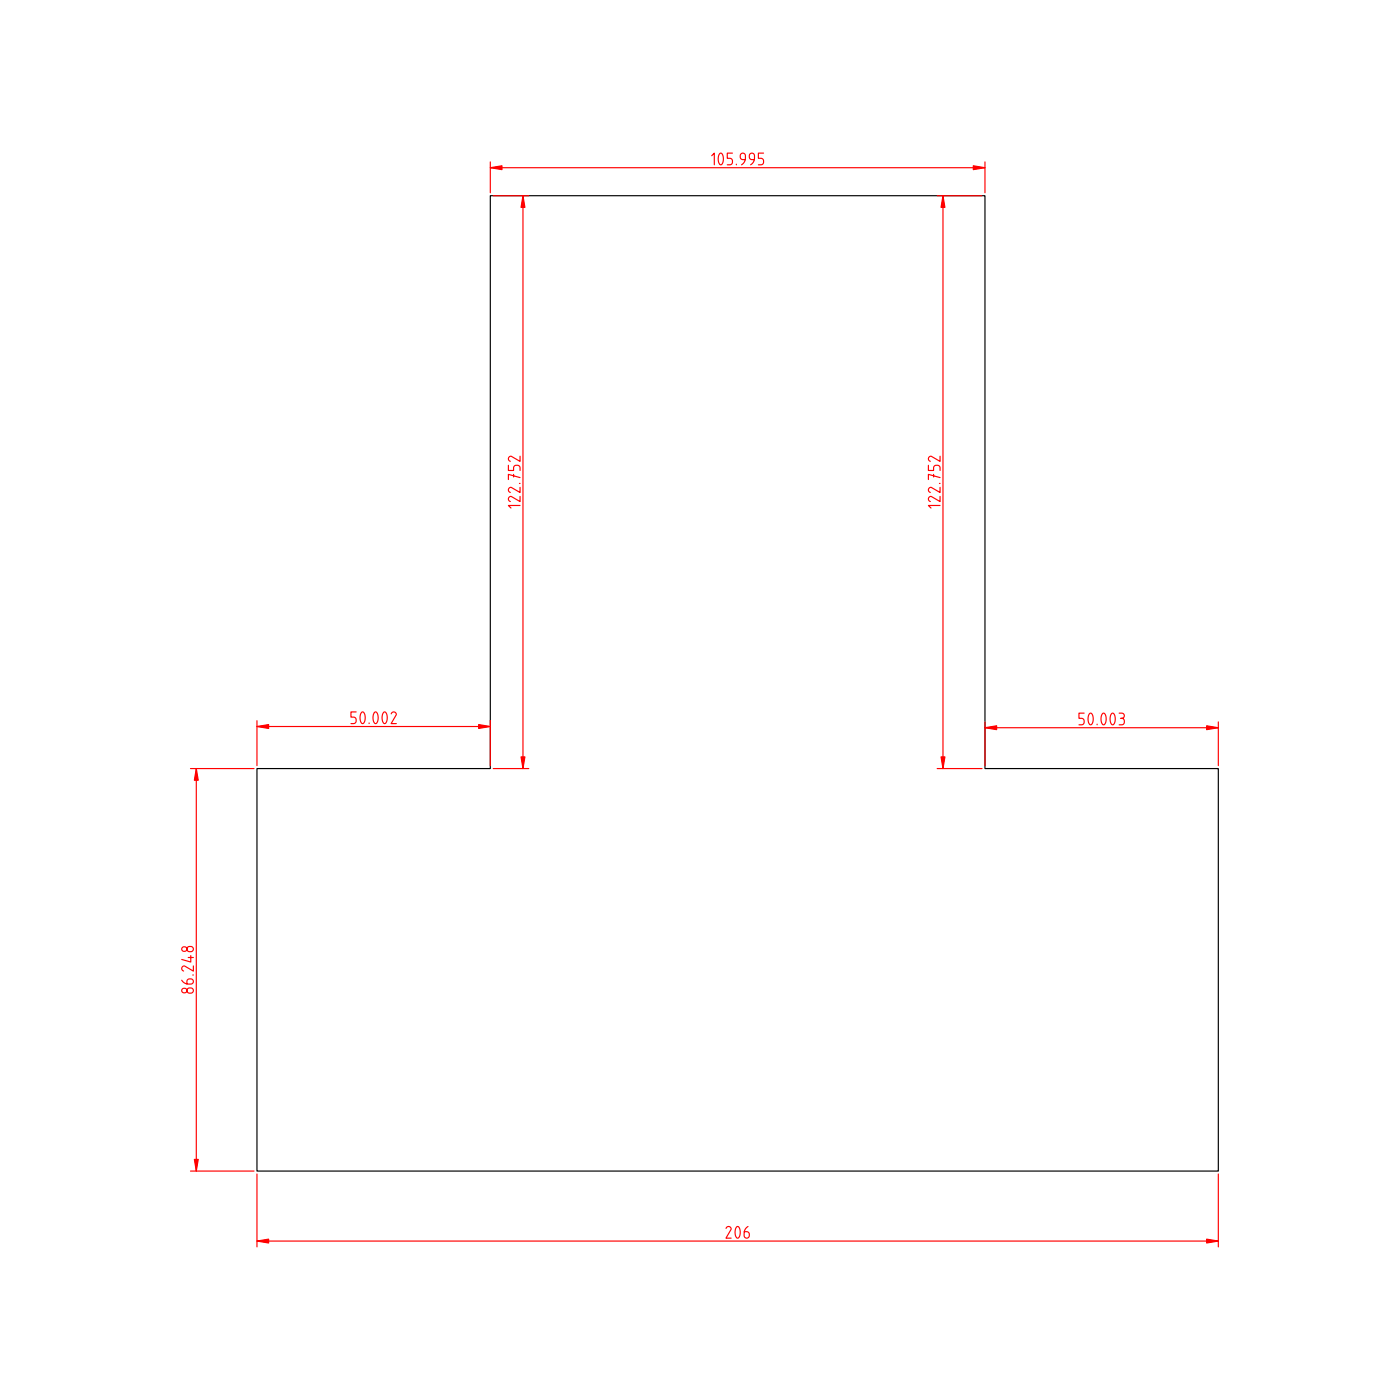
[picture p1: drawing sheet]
<svg xmlns="http://www.w3.org/2000/svg" width="300mm" height="300mm" viewBox="0 0 300 300" stroke-linecap="round" stroke-linejoin="round" font-family="sans-serif">
<path d="M105 41.9h106v122.7h49.9v86.2h-205.9v-86.2h50z" fill="none" stroke="#000" stroke-width=".25"/>
<path d="M105 35.9h106M152.4 33.4l.6-.6v2.5M154.2 32.9l.2-.1a1.72 1.72 0 0 1 .2 2.4l-.2 .1a1.72 1.72 0 0 1-.3-2.4zM156.9 32.8h-1.1v1.1h.5a.56 .56 0 0 1 .6 .6v.2a.56 .56 0 0 1-.6 .6h-.5M157.7 35.2v.1M159.6 34.2h-.5a.56 .56 0 0 1-.6-.6v-.2a.56 .56 0 0 1 .6-.6 .56 .56 0 0 1 .6 .6l-.2 1.2-.7 .7M161.6 34.2h-.6a.56 .56 0 0 1-.5-.6v-.2a.56 .56 0 0 1 .5-.6 .56 .56 0 0 1 .6 .6l-.2 1.2-.6 .7M163.5 32.8h-1.1v1.1h.6a.56 .56 0 0 1 .5 .6v.2a.56 .56 0 0 1-.5 .6h-.6" fill="none" stroke="#f00" stroke-width=".25"/>
<path d="M105 35.9l2.5-.4v.8z" fill="#f00"/>
<path d="M105 35.9l2.5-.4v.8z" fill="#f00" stroke="#f00" stroke-width=".25"/>
<path d="M208.5 35.5l2.5 .4-2.5 .4z" fill="#f00"/>
<path d="M208.5 35.5l2.5 .4-2.5 .4z" fill="#f00" stroke="#f00" stroke-width=".25"/>
<path d="M105 34.7v6.6M211 34.7v6.6M211 155.9h49.9M232.2 152.7h-1.1v1.2h.6a.56 .56 0 0 1 .5 .5v.3a.56 .56 0 0 1-.5 .5h-.6M233.4 152.8l.2-.1a1.72 1.72 0 0 1 .2 2.4l-.2 .1a1.72 1.72 0 0 1-.3-2.3zM235 155.1v.1M236.2 152.8l.2-.1a1.72 1.72 0 0 1 .2 2.4l-.2 .1a1.72 1.72 0 0 1-.3-2.3zM238.1 152.8l.2-.1a1.72 1.72 0 0 1 .3 2.4l-.3 .1a1.72 1.72 0 0 1-.2-2.3zM239.7 152.7h.6a.56 .56 0 0 1 .5 .6 .56 .56 0 0 1-.5 .6 .56 .56 0 0 1 .5 .5v.3a.56 .56 0 0 1-.5 .5h-.6M240 153.9h.3" fill="none" stroke="#f00" stroke-width=".25"/>
<path d="M211 155.9l2.5-.4v.8z" fill="#f00"/>
<path d="M211 155.9l2.5-.4v.8z" fill="#f00" stroke="#f00" stroke-width=".25"/>
<path d="M258.4 155.5l2.5 .4-2.5 .4z" fill="#f00"/>
<path d="M258.4 155.5l2.5 .4-2.5 .4z" fill="#f00" stroke="#f00" stroke-width=".25"/>
<path d="M55 155.6h50M76.3 152.5h-1.1v1.1h.5a.56 .56 0 0 1 .6 .6v.2a.56 .56 0 0 1-.6 .6h-.5M77.5 152.6l.2-.1a1.72 1.72 0 0 1 .2 2.4l-.2 .1a1.72 1.72 0 0 1-.3-2.4zM79.1 154.8v.2M80.2 152.6l.3-.1a1.72 1.72 0 0 1 .2 2.4l-.3 .1a1.72 1.72 0 0 1-.2-2.4zM82.2 152.6l.2-.1a1.72 1.72 0 0 1 .2 2.4l-.2 .1a1.72 1.72 0 0 1-.3-2.4zM83.8 152.9a.54 .54 0 0 1 .7-.4 .54 .54 0 0 1 .3 .6l-1 1.9h1.1M211 154.6v9.4M260.9 154.6v9.4" fill="none" stroke="#f00" stroke-width=".25"/>
<path d="M102.5 155.2l2.5 .4-2.5 .4z" fill="#f00"/>
<path d="M102.5 155.2l2.5 .4-2.5 .4z" fill="#f00" stroke="#f00" stroke-width=".25"/>
<path d="M55 155.6l2.5-.4v.8z" fill="#f00"/>
<path d="M55 155.6l2.5-.4v.8z" fill="#f00" stroke="#f00" stroke-width=".25"/>
<path d="M55 154.4v9.6M105 154.4v9.6M55 265.8h205.9M155.5 263.1a.54 .54 0 0 1 .7-.4 .54 .54 0 0 1 .4 .7l-1.1 1.8h1.1M157.8 262.8l.2-.1a1.72 1.72 0 0 1 .2 2.4l-.2 .1a1.72 1.72 0 0 1-.3-2.4zM160.2 262.7l-.6 .7-.2 1.2a.56 .56 0 0 0 .5 .6 .56 .56 0 0 0 .6-.6v-.2a.56 .56 0 0 0-.6-.6h-.5" fill="none" stroke="#f00" stroke-width=".25"/>
<path d="M55 265.8l2.5-.4v.8z" fill="#f00"/>
<path d="M55 265.8l2.5-.4v.8z" fill="#f00" stroke="#f00" stroke-width=".25"/>
<path d="M258.4 265.4l2.5 .4-2.5 .4z" fill="#f00"/>
<path d="M258.4 265.4l2.5 .4-2.5 .4z" fill="#f00" stroke="#f00" stroke-width=".25"/>
<path d="M112 41.9v122.7M108.9 99.7v1.1h1.1v-.6a.56 .56 0 0 1 .6-.5h.2a.56 .56 0 0 1 .6 .5v.6M111.4 97.7v1.1l-2.1-1.1a.56 .56 0 0 0-.4 .6 .56 .56 0 0 0 .4 .5M110 101.6v.6M111.2 103.5h.2M111.4 108.3h-2.5l.5 .5M111.4 106.3v1.1l-2.1-1.1a.56 .56 0 0 0-.4 .6 .56 .56 0 0 0 .4 .5M111.4 104.4v1.1l-2.1-1.1a.56 .56 0 0 0-.4 .5 .56 .56 0 0 0 .4 .6M111.4 102.3l-2.5-.7v1.1M55 251.5v15.6M260.9 251.5v15.6" fill="none" stroke="#f00" stroke-width=".25"/>
<path d="M112 41.9l.4 2.5h-.8z" fill="#f00"/>
<path d="M112 41.9l.4 2.5h-.8z" fill="#f00" stroke="#f00" stroke-width=".25"/>
<path d="M111.6 162.1h.8l-.4 2.5z" fill="#f00"/>
<path d="M111.6 162.1h.8l-.4 2.5z" fill="#f00" stroke="#f00" stroke-width=".25"/>
<g fill="none" stroke="#f00" stroke-width=".25">
<path d="M105.6 41.9h7.7M42 164.6v86.2M105.6 164.6h7.7M38.9 209.9l.7 .7 1.3 .2a.56 .56 0 0 0 .5-.6 .56 .56 0 0 0-.5-.5h-.3a.56 .56 0 0 0-.6 .5v.5M40.2 211.8l.7-.2a.56 .56 0 0 1 .5 .6 .56 .56 0 0 1-.5 .5h-.3a.56 .56 0 0 1-.5-.3 .56 .56 0 0 1 .1-.6zM40.2 202.9l.7-.2a.56 .56 0 0 1 .5 .6 .56 .56 0 0 1-.5 .5h-.3a.56 .56 0 0 1-.5-.3 .56 .56 0 0 1 .1-.6zM40.3 205.1h1.1M40.9 204.7v1.4l-2-.6M41.3 208.8h.1M41.4 206.9v1.1l-2.1-1.1a.56 .56 0 0 0-.4 .5 .56 .56 0 0 0 .4 .6"/>
<circle cx="39.5" cy="212.1" r=".53"/>
<circle cx="39.5" cy="203.2" r=".53"/>
</g>
<path d="M42 164.6l.5 2.5h-.9z" fill="#f00"/>
<path d="M42 164.6l.5 2.5h-.9z" fill="#f00" stroke="#f00" stroke-width=".25"/>
<path d="M41.6 248.3h.9l-.5 2.5z" fill="#f00"/>
<path d="M41.6 248.3h.9l-.5 2.5z" fill="#f00" stroke="#f00" stroke-width=".25"/>
<path d="M202 41.9v122.7M198.9 99.7v1.1h1.1v-.6a.56 .56 0 0 1 .5-.5h.3a.56 .56 0 0 1 .5 .5v.6M201.3 97.7v1.1l-2-1.1a.56 .56 0 0 0-.4 .6 .56 .56 0 0 0 .4 .5M200 101.6v.6M201.2 103.5h.1M201.3 108.3h-2.4l.5 .5M201.3 106.3v1.1l-2-1.1a.56 .56 0 0 0-.4 .6 .56 .56 0 0 0 .4 .5M201.3 104.4v1.1l-2-1.1a.56 .56 0 0 0-.4 .5 .56 .56 0 0 0 .4 .6M201.3 102.3l-2.4-.7v1.1M40.8 164.6h13.6M40.8 250.8h13.6" fill="none" stroke="#f00" stroke-width=".25"/>
<path d="M202 41.9l.4 2.5h-.8z" fill="#f00"/>
<path d="M202 41.9l.4 2.5h-.8z" fill="#f00" stroke="#f00" stroke-width=".25"/>
<path d="M201.6 162.1h.8l-.4 2.5z" fill="#f00"/>
<path d="M201.6 162.1h.8l-.4 2.5z" fill="#f00" stroke="#f00" stroke-width=".25"/>
<path d="M200.7 41.9h9.6M200.7 164.6h9.6" fill="none" stroke="#f00" stroke-width=".25"/>
</svg>
